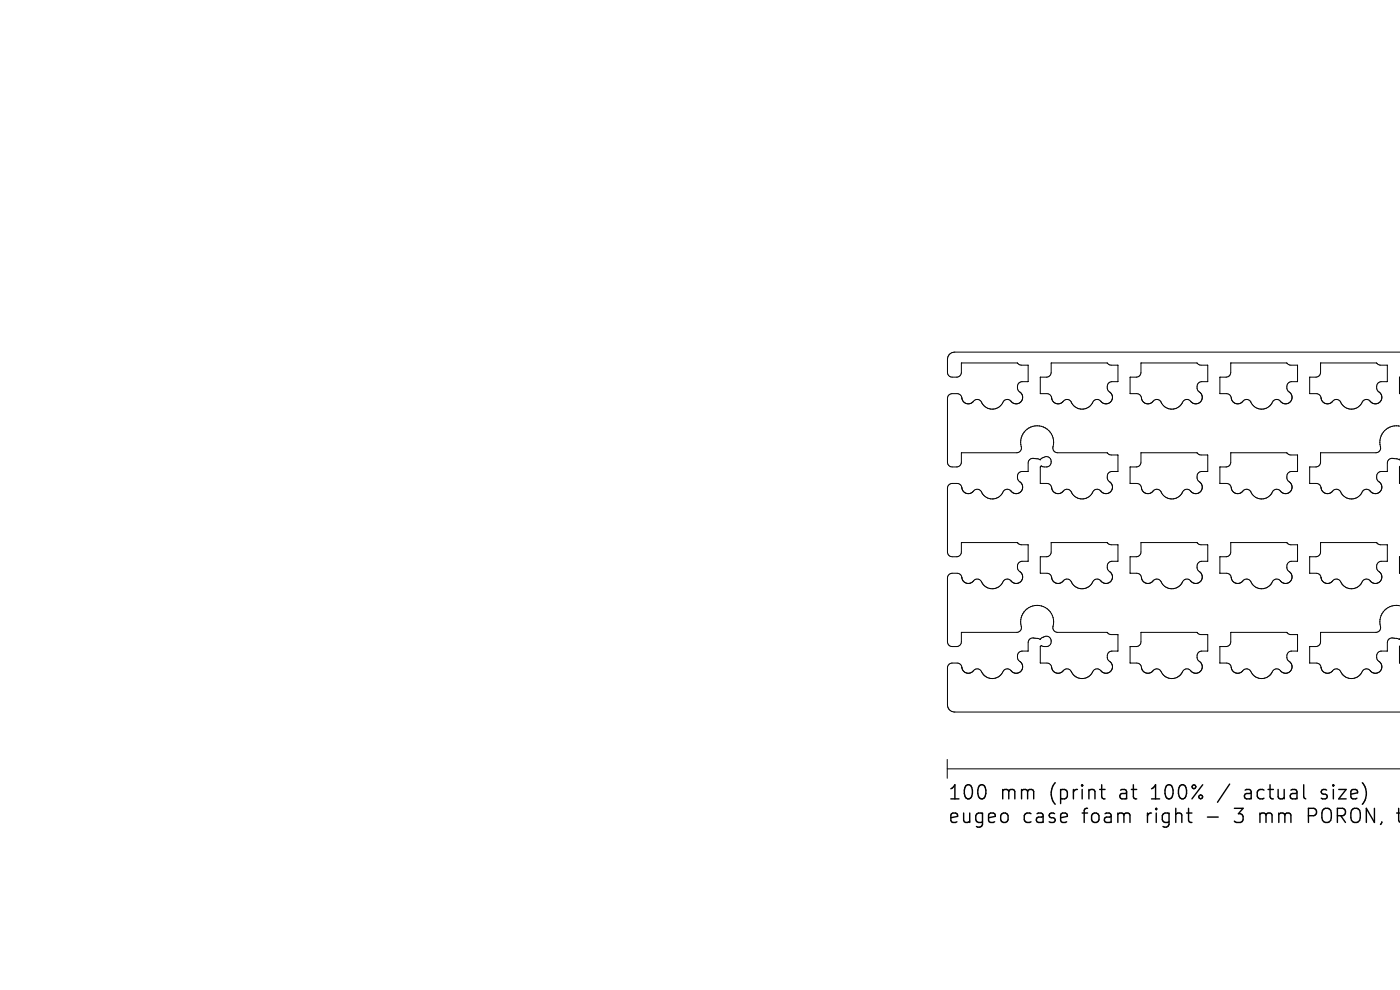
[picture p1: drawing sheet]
<svg xmlns="http://www.w3.org/2000/svg" width="297mm" height="210mm" viewBox="0 0 297 210" stroke-linecap="round" stroke-linejoin="round" font-family="sans-serif">
<defs><g id="words">
<g font-size="4.2">
<text x="200.9" y="170">100</text>
<text x="212.1" y="170">mm</text>
<text x="222.7" y="170">(print</text>
<text x="237.7" y="170">at</text>
<text x="244.7" y="170">100%</text>
<text x="259.3" y="170">/</text>
<text x="265" y="170">actual</text>
<text x="281.6" y="170">size)</text>
<text x="200.9" y="175">eugeo</text>
<text x="216.8" y="175">case</text>
<text x="229.7" y="175">foam</text>
<text x="243.4" y="175">right</text>
<text x="256.4" y="175">-</text>
<text x="262.7" y="175">3</text>
<text x="268.2" y="175">mm</text>
<text x="278.8" y="175">PORON,</text>
</g>
</g></defs>
<g fill="none" stroke="#000" stroke-width=".21">
<path d="M218.1 77.5h.1M218.1 77.5v3.5h-1.3a1.3 1.3 0 0 0-1 1.1 1.3 1.3 0 0 0 .8 1.3 1.37 1.37 0 0 1-.2 2 1.37 1.37 0 0 1-1.9-.3 1.16 1.16 0 0 0-1.2-.3 1.16 1.16 0 0 0-.8 1 2.5 2.5 0 0 1-4.3-.5M223 77v2l-.2 .5-.7 .5h-1.4M223 77l12 .1M223 77h.1M235 77.1h.1M235 77.1l.5 .3 1.7 .1v3.4M242 77v2l-.1 .5-.7 .5h-1.5M242.1 77h-.1M253.9 77h.1M253.9 77h-11.8M253.9 77l.1 .1"/>
<path d="M254 77.1h.1M254 77.1l.5 .3 1.7 .1v3.4M261.1 77v2l-.2 .5-.7 .5h-1.4M261.1 77h.1M273 77h-11.9M273 77h.1M273 77l.1 .1M273.1 77.1h.1M273.1 77.1l.5 .3 1.7 .1v3.4M280.1 77v2l-.1 .5-.7 .5h-1.5M280.2 77l11.9 .1M280.2 77h-.1"/>
<path d="M292.1 77.1h.1M292.1 77.1l.5 .3 1.7 .1M294.3 77.5h.1M294.3 77.5v3.4M297.1 74.7h-94.5a1.53 1.53 0 0 0-1.6 1.6v2.8l.2 .6a1.8 1.8 0 0 0 1.9 .3l.5-.2 .3-.5 .1-2.3h11.8l.6 .4 1.7 .1M204.1 84.4l-.3-.6-.7-.3a2.12 2.12 0 0 0-1.8 .2l-.3 .8v13.6l.2 .6a1.8 1.8 0 0 0 1.9 .3l.5-.2 .3-.5 .1-2.2 11.7-.1a1.16 1.16 0 0 0 .9-1.8 3.5 3.5 0 0 1 4-3.8 3.5 3.5 0 0 1 2.8 4.8l.2 .5 .8 .3 10.6 .1M204.1 84.4h.1M204.1 84.4a1.37 1.37 0 0 0 1 1.2 1.37 1.37 0 0 0 1.4-.5l.8-.4 .5 .2 .4 .4M208.2 85.3h.1M220.7 80v3.5h1.7l.5 .3 .2 .6M220.7 99.1v3.4l1.7 .1 .5 .3 .2 .6M220.7 80h.1"/>
<path d="M220.7 99.1h.1M220.7 99.1l.2-.3a1.24 1.24 0 0 0 1.6 .1 1.24 1.24 0 0 0 .3-1.6 1.45 1.45 0 0 0-2.1 .3l-.7-.3a1.52 1.52 0 0 0-1.8 .6l-.1 2.1h-1.3a1.3 1.3 0 0 0-1 1.2 1.3 1.3 0 0 0 .8 1.3 1.37 1.37 0 0 1-.2 1.9 1.37 1.37 0 0 1-1.9-.2M223.1 84.4h.1M223.1 84.4a1.37 1.37 0 0 0 1 1.2 1.37 1.37 0 0 0 1.5-.5l.7-.4 .6 .2 .3 .4M227.2 85.3h.1M235 96.1v.1M235 96.2l.5 .3h1.7v3.5h-1.3a1.3 1.3 0 0 0-1 1.2 1.3 1.3 0 0 0 .8 1.3 1.37 1.37 0 0 1-.2 1.9 1.37 1.37 0 0 1-2-.2M237.2 81h-1.3a1.3 1.3 0 0 0-1 1.1 1.3 1.3 0 0 0 .8 1.3 1.37 1.37 0 0 1-.2 2 1.37 1.37 0 0 1-2-.3 1.16 1.16 0 0 0-1.2-.3 1.16 1.16 0 0 0-.7 1 2.5 2.5 0 0 1-4.3-.5M237.2 80.9v.1M239.7 99.1v3.4l1.7 .1 .5 .3 .3 .6M239.7 80v3.5h1.7l.5 .3 .3 .6M239.7 80h.1"/>
<path d="M239.7 99.1h.1M242.2 84.4h.1M242.2 84.4a1.37 1.37 0 0 0 1 1.2 1.37 1.37 0 0 0 1.4-.5l.8-.4 .5 .2 .4 .4M246.3 85.3h.1M253.9 96l-11.8 .1-.1 2-.1 .5-.7 .4-1.5 .1M253.9 96v.1M253.9 96.1h.1M254 96.1v.1M254 96.2l.5 .3h1.7v3.5h-1.3a1.3 1.3 0 0 0-1 1.2 1.3 1.3 0 0 0 .8 1.3 1.37 1.37 0 0 1-.2 1.9 1.37 1.37 0 0 1-1.9-.2M256.2 81h-1.3a1.3 1.3 0 0 0-1 1.1 1.3 1.3 0 0 0 .8 1.3 1.37 1.37 0 0 1-.2 2 1.37 1.37 0 0 1-1.9-.3 1.16 1.16 0 0 0-1.2-.3 1.16 1.16 0 0 0-.8 1 2.5 2.5 0 0 1-4.3-.5M256.2 80.9v.1M258.8 80v3.5"/>
<path d="M258.8 99.1v3.4M258.8 80h.1M258.8 99.1h.1M258.8 83.5h.1M258.8 83.5h1.7l.5 .3 .2 .6M261.2 84.4h.1M261.2 84.4a1.37 1.37 0 0 0 1 1.2 1.37 1.37 0 0 0 1.5-.5l.7-.4 .6 .2 .3 .4M265.3 85.3h.1M273 96l-11.9 .1v2l-.2 .5-.7 .4-1.4 .1M273 96v.1M273 96.1h.1M273.1 96.1v.1"/>
<path d="M273.1 96.2l.5 .3h1.7v3.5h-1.3a1.3 1.3 0 0 0-1 1.2 1.3 1.3 0 0 0 .8 1.3 1.37 1.37 0 0 1-.2 1.9 1.37 1.37 0 0 1-2-.3 1.16 1.16 0 0 0-1.2-.2 1.16 1.16 0 0 0-.7 .9 2.5 2.5 0 0 1-4.3-.5M275.3 81h-1.3a1.3 1.3 0 0 0-1 1.1 1.3 1.3 0 0 0 .8 1.3 1.37 1.37 0 0 1-.2 2 1.37 1.37 0 0 1-2-.3 1.16 1.16 0 0 0-1.2-.3 1.16 1.16 0 0 0-.7 1 2.5 2.5 0 0 1-4.3-.5M275.3 80.9v.1M277.8 80v3.5M277.8 99.1v3.4M277.8 99.1h.1M277.8 80h.1M277.8 83.5h.1M277.9 83.5h1.6l.5 .3 .3 .6M280.3 84.4h.1M294.3 81h-1.3a1.3 1.3 0 0 0-1 1.1 1.3 1.3 0 0 0 .8 1.3 1.37 1.37 0 0 1-.2 2 1.37 1.37 0 0 1-1.9-.3 1.16 1.16 0 0 0-1.2-.3 1.16 1.16 0 0 0-.8 1 2.57 2.57 0 0 1-4.5-.8 1.21 1.21 0 0 0-1.8 .4 1.37 1.37 0 0 1-2.1-1M294.3 80.9v.1"/>
<path d="M296.2 97.3a1.52 1.52 0 0 0-1.8 .6l-.1 2.1h-1.3a1.3 1.3 0 0 0-1 1.2 1.3 1.3 0 0 0 .8 1.3 1.37 1.37 0 0 1-.2 1.9 1.37 1.37 0 0 1-1.9-.3 1.16 1.16 0 0 0-1.2-.2 1.16 1.16 0 0 0-.8 .9 2.57 2.57 0 0 1-4.5-.7 1.21 1.21 0 0 0-1.8 .4 1.37 1.37 0 0 1-2.1-1M296.2 97.3h.1M296.2 97.3l.7 .3 .2-.3M296.9 99.1v3.4l.2 .1M296.9 80v3.4l.2 .1M296.9 80h.1M296.9 99.1h.1M297.1 90.4a3.5 3.5 0 0 0-4.2 4.7l-.4 .7-.5 .2-11.8 .1-.1 2-.1 .5-.7 .4-1.5 .1M297.1 80h-.2M297.1 98.9l-.2 .2M204.1 103.5l-.3-.6-.7-.3a2.12 2.12 0 0 0-1.8 .2l-.3 .8v13.5l.2 .7a1.8 1.8 0 0 0 1.9 .3l.5-.2 .3-.5 .1-2.3h11.8l.6 .4 1.7 .1M204.1 103.5h.1"/>
<path d="M204.1 103.5a1.37 1.37 0 0 0 1 1.2 1.37 1.37 0 0 0 1.4-.5l.8-.4 .5 .1 .4 .4M208.2 104.3h.1M214.5 104.1a1.16 1.16 0 0 0-1.2-.2 1.16 1.16 0 0 0-.8 .9 2.5 2.5 0 0 1-4.3-.5M214.5 104.1v.1M218.1 115.6h.1M218.1 115.6v3.5h-1.3a1.3 1.3 0 0 0-1 1.1 1.3 1.3 0 0 0 .8 1.3 1.37 1.37 0 0 1-.2 2 1.37 1.37 0 0 1-1.9-.3M223.1 103.5h.1M223.1 103.5a1.37 1.37 0 0 0 1 1.2 1.37 1.37 0 0 0 1.5-.5l.7-.4 .6 .1 .3 .4M227.2 104.3h.1M233.5 104.1a1.16 1.16 0 0 0-1.2-.2 1.16 1.16 0 0 0-.7 .9 2.5 2.5 0 0 1-4.3-.5M233.5 104.1v.1M235 115.2l-12-.1v2l-.2 .5-.7 .5h-1.4v3.5h1.4a1.4 1.4 0 0 1 1.1 1.3 1.37 1.37 0 0 0 2.4 .3l.7-.4 .6 .2 .3 .4"/>
<path d="M235 115.2h.1M235 115.2l.5 .3 1.7 .1v3.5h-1.3a1.3 1.3 0 0 0-1 1.1 1.3 1.3 0 0 0 .8 1.3 1.37 1.37 0 0 1-.2 2 1.37 1.37 0 0 1-2-.3M242.2 103.5h.1M242.2 103.5a1.37 1.37 0 0 0 1 1.2 1.37 1.37 0 0 0 1.4-.5l.8-.4 .5 .1 .4 .4M246.3 104.3h.1M252.6 104.1a1.16 1.16 0 0 0-1.2-.2 1.16 1.16 0 0 0-.8 .9 2.5 2.5 0 0 1-4.3-.5M252.6 104.1v.1M253.9 115.1h-11.8l-.1 2-.1 .5-.7 .5h-1.5v3.5h1.5a1.4 1.4 0 0 1 1 1.3 1.37 1.37 0 0 0 2.4 .3l.8-.4 .5 .2 .4 .4M253.9 115.1h.1M253.9 115.1l.1 .1M254 115.2h.1M254 115.2l.5 .3 1.7 .1v3.5h-1.3a1.3 1.3 0 0 0-1 1.1 1.3 1.3 0 0 0 .8 1.3 1.37 1.37 0 0 1-.2 2 1.37 1.37 0 0 1-1.9-.3"/>
<path d="M258.8 102.5v.1M258.8 102.6h1.7l.5 .3 .2 .6M261.2 103.5h.1M261.2 103.5a1.37 1.37 0 0 0 1 1.2 1.37 1.37 0 0 0 1.5-.5l.7-.4 .6 .1 .3 .4M265.3 104.3h.1M273 115.1h-11.9v2l-.2 .5-.7 .5h-1.4v3.5M273 115.1h.1M273 115.1l.1 .1M273.1 115.2h.1M273.1 115.2l.5 .3 1.7 .1v3.5h-1.3a1.3 1.3 0 0 0-1 1.1 1.3 1.3 0 0 0 .8 1.3M277.8 102.5l.1 .1M277.9 102.6h1.6l.5 .3 .3 .6"/>
<path d="M280.3 103.5h.1M292.1 115.2l-11.9-.1-.1 2-.1 .5-.7 .5h-1.5v3.5M292.1 115.2h.1M292.1 115.2l.5 .3 1.7 .1M294.3 115.6h.1M294.3 115.6v3.5h-1.3a1.3 1.3 0 0 0-1 1.1 1.3 1.3 0 0 0 .8 1.3M297.1 118.1h-.2v3.4l.2 .1M208.2 123.4a1.25 1.25 0 0 0-2.1 .2 1.38 1.38 0 0 1-2.1-1.1l-.4-.7-.5-.2a2.12 2.12 0 0 0-1.8 .2l-.3 .8v13.6l.2 .6a1.8 1.8 0 0 0 1.9 .3l.5-.2 .3-.5 .1-2.2 11.7-.1a1.16 1.16 0 0 0 .9-1.8 3.5 3.5 0 0 1 4-3.8 3.5 3.5 0 0 1 2.8 4.8l.2 .5 .8 .3h10.5l.6 .5h1.7v3.5h-1.3a1.3 1.3 0 0 0-1 1.2 1.3 1.3 0 0 0 .8 1.3 1.37 1.37 0 0 1-.2 1.9 1.37 1.37 0 0 1-2-.2M208.2 123.4h.1M214.5 123.2a1.16 1.16 0 0 0-1.2-.3 1.16 1.16 0 0 0-.8 1 2.5 2.5 0 0 1-4.3-.5M214.5 123.2h.1M220.7 137.2v3.4l1.7 .1 .5 .3 .2 .6"/>
<path d="M220.7 137.2h.1M223 135.9v.1M223 135.9a1.25 1.25 0 0 0-1.1-.9 1.25 1.25 0 0 0-1.2 .7l-.7-.3a1.52 1.52 0 0 0-1.8 .6l-.1 2.1h-1.3a1.3 1.3 0 0 0-1 1.2 1.3 1.3 0 0 0 .8 1.3 1.37 1.37 0 0 1-.2 1.9 1.37 1.37 0 0 1-1.9-.2M223 136a1.25 1.25 0 0 1-.7 1.1 1.25 1.25 0 0 1-1.4-.2l-.2 .3M227.2 123.4h.1M233.5 123.2a1.16 1.16 0 0 0-1.2-.3 1.16 1.16 0 0 0-.7 1 2.5 2.5 0 0 1-4.3-.5M233.5 123.2h.1M246.3 123.4h.1M252.6 123.2a1.16 1.16 0 0 0-1.2-.3 1.16 1.16 0 0 0-.8 1 2.5 2.5 0 0 1-4.3-.5M252.6 123.2h.1M253.9 134.1l-11.8 .1-.1 2-.1 .5-.7 .4-1.5 .1v3.4l1.7 .1 .5 .3 .3 .6M253.9 134.1v.1"/>
<path d="M253.9 134.2l.6 .4h1.7v3.5h-1.3a1.3 1.3 0 0 0-1 1.2 1.3 1.3 0 0 0 .8 1.3 1.37 1.37 0 0 1-.2 1.9 1.37 1.37 0 0 1-1.9-.2M258.8 121.6h.1M258.8 121.6h1.4a1.4 1.4 0 0 1 1.1 1.3 1.37 1.37 0 0 0 2.4 .3l.7-.4 .6 .2 .3 .4M265.3 123.4h.1M271.7 123.3a1.05 1.05 0 0 0-1-.5 1.05 1.05 0 0 0-.9 .9 2.5 2.5 0 0 1-4.4-.3M271.7 123.3l.1 .1M273 134.1l-11.9 .1v2l-.2 .5-.7 .4-1.4 .1v3.4M273 134.1v.1M273 134.2l.6 .4h1.7v3.5h-1.3a1.3 1.3 0 0 0-1 1.2 1.3 1.3 0 0 0 .8 1.3 1.37 1.37 0 0 1-.2 1.9 1.37 1.37 0 0 1-2-.3 1.16 1.16 0 0 0-1.2-.2 1.16 1.16 0 0 0-.7 .9 2.57 2.57 0 0 1-4.5-.7 1.21 1.21 0 0 0-1.8 .4 1.37 1.37 0 0 1-2.2-1M273.8 121.5v.1M273.8 121.6a1.37 1.37 0 0 1-.2 1.8 1.37 1.37 0 0 1-1.8 0M277.8 121.6h.1"/>
<path d="M277.9 121.6h1.4a1.4 1.4 0 0 1 1 1.3 1.37 1.37 0 0 0 2.4 .3 1.22 1.22 0 0 1 2 .7 2.5 2.5 0 0 0 3.7 .3M288.5 124.1l-.1 .1M292.8 121.5l.1 .1M292.9 121.6a1.37 1.37 0 0 1-.3 1.9 1.37 1.37 0 0 1-1.9-.3 1.16 1.16 0 0 0-1.2-.3 1.16 1.16 0 0 0-.8 1l-.2 .2M296.2 135.4a1.52 1.52 0 0 0-1.8 .6l-.1 2.1h-1.3a1.3 1.3 0 0 0-1 1.2 1.3 1.3 0 0 0 .8 1.3 1.37 1.37 0 0 1-.2 1.9 1.37 1.37 0 0 1-1.9-.3 1.16 1.16 0 0 0-1.2-.2 1.16 1.16 0 0 0-.8 .9 2.57 2.57 0 0 1-4.5-.7 1.21 1.21 0 0 0-1.8 .4 1.37 1.37 0 0 1-2.1-1M296.2 135.4h.1M296.2 135.4l.7 .3 .2-.3M296.9 137.2v3.4l.2 .1M296.9 137.2h.1M297.1 128.5a3.5 3.5 0 0 0-4.2 4.7l-.4 .7-.5 .2-11.8 .1-.1 2-.1 .5-.7 .4-1.5 .1v3.4M297.1 137l-.2 .2M204.1 141.6l-.3-.6-.7-.3a2.12 2.12 0 0 0-1.8 .2l-.3 .8v7.8a1.53 1.53 0 0 0 1.6 1.5h94.5"/>
<path d="M204.1 141.6h.1M204.1 141.6a1.37 1.37 0 0 0 1 1.2 1.37 1.37 0 0 0 1.4-.5 1.22 1.22 0 0 1 2 .7 2.56 2.56 0 0 0 4.5-.8l.7-.3 .8 .3M214.5 142.2v.1M223.1 141.6h.1M223.1 141.6a1.37 1.37 0 0 0 1 1.2 1.37 1.37 0 0 0 1.5-.5 1.22 1.22 0 0 1 2 .7 2.56 2.56 0 0 0 4.4-.8l.8-.3 .7 .3M233.5 142.2v.1M242.2 141.6h.1M242.2 141.6a1.37 1.37 0 0 0 1 1.2 1.37 1.37 0 0 0 1.4-.5 1.22 1.22 0 0 1 2 .7 2.56 2.56 0 0 0 4.5-.8l.7-.3 .8 .3M252.6 142.2v.1M258.8 140.6v.1M258.8 140.7h1.7l.5 .3 .2 .6M261.2 141.6h.1"/>
<path d="M277.8 140.6l.1 .1M277.9 140.7h1.6l.5 .3 .3 .6M280.3 141.6h.1M200.9 161.1v4M200.9 163.1h96.2"/>
</g>
<path d="M233.3 167.5h1.1M233.7 166.5v2.5l.2 .3 .5 .2M277.6 173h1.1M278.7 171.5h-1.1v3M280.3 169.3l.3 .2M280.4 167.6l-.1 .3 .1 .4M296.3 172.5h.8M296.7 171.5v2.5l.4 .4" fill="none" stroke="#000" stroke-width=".3"/>
<use href="#words"/>
</svg>
